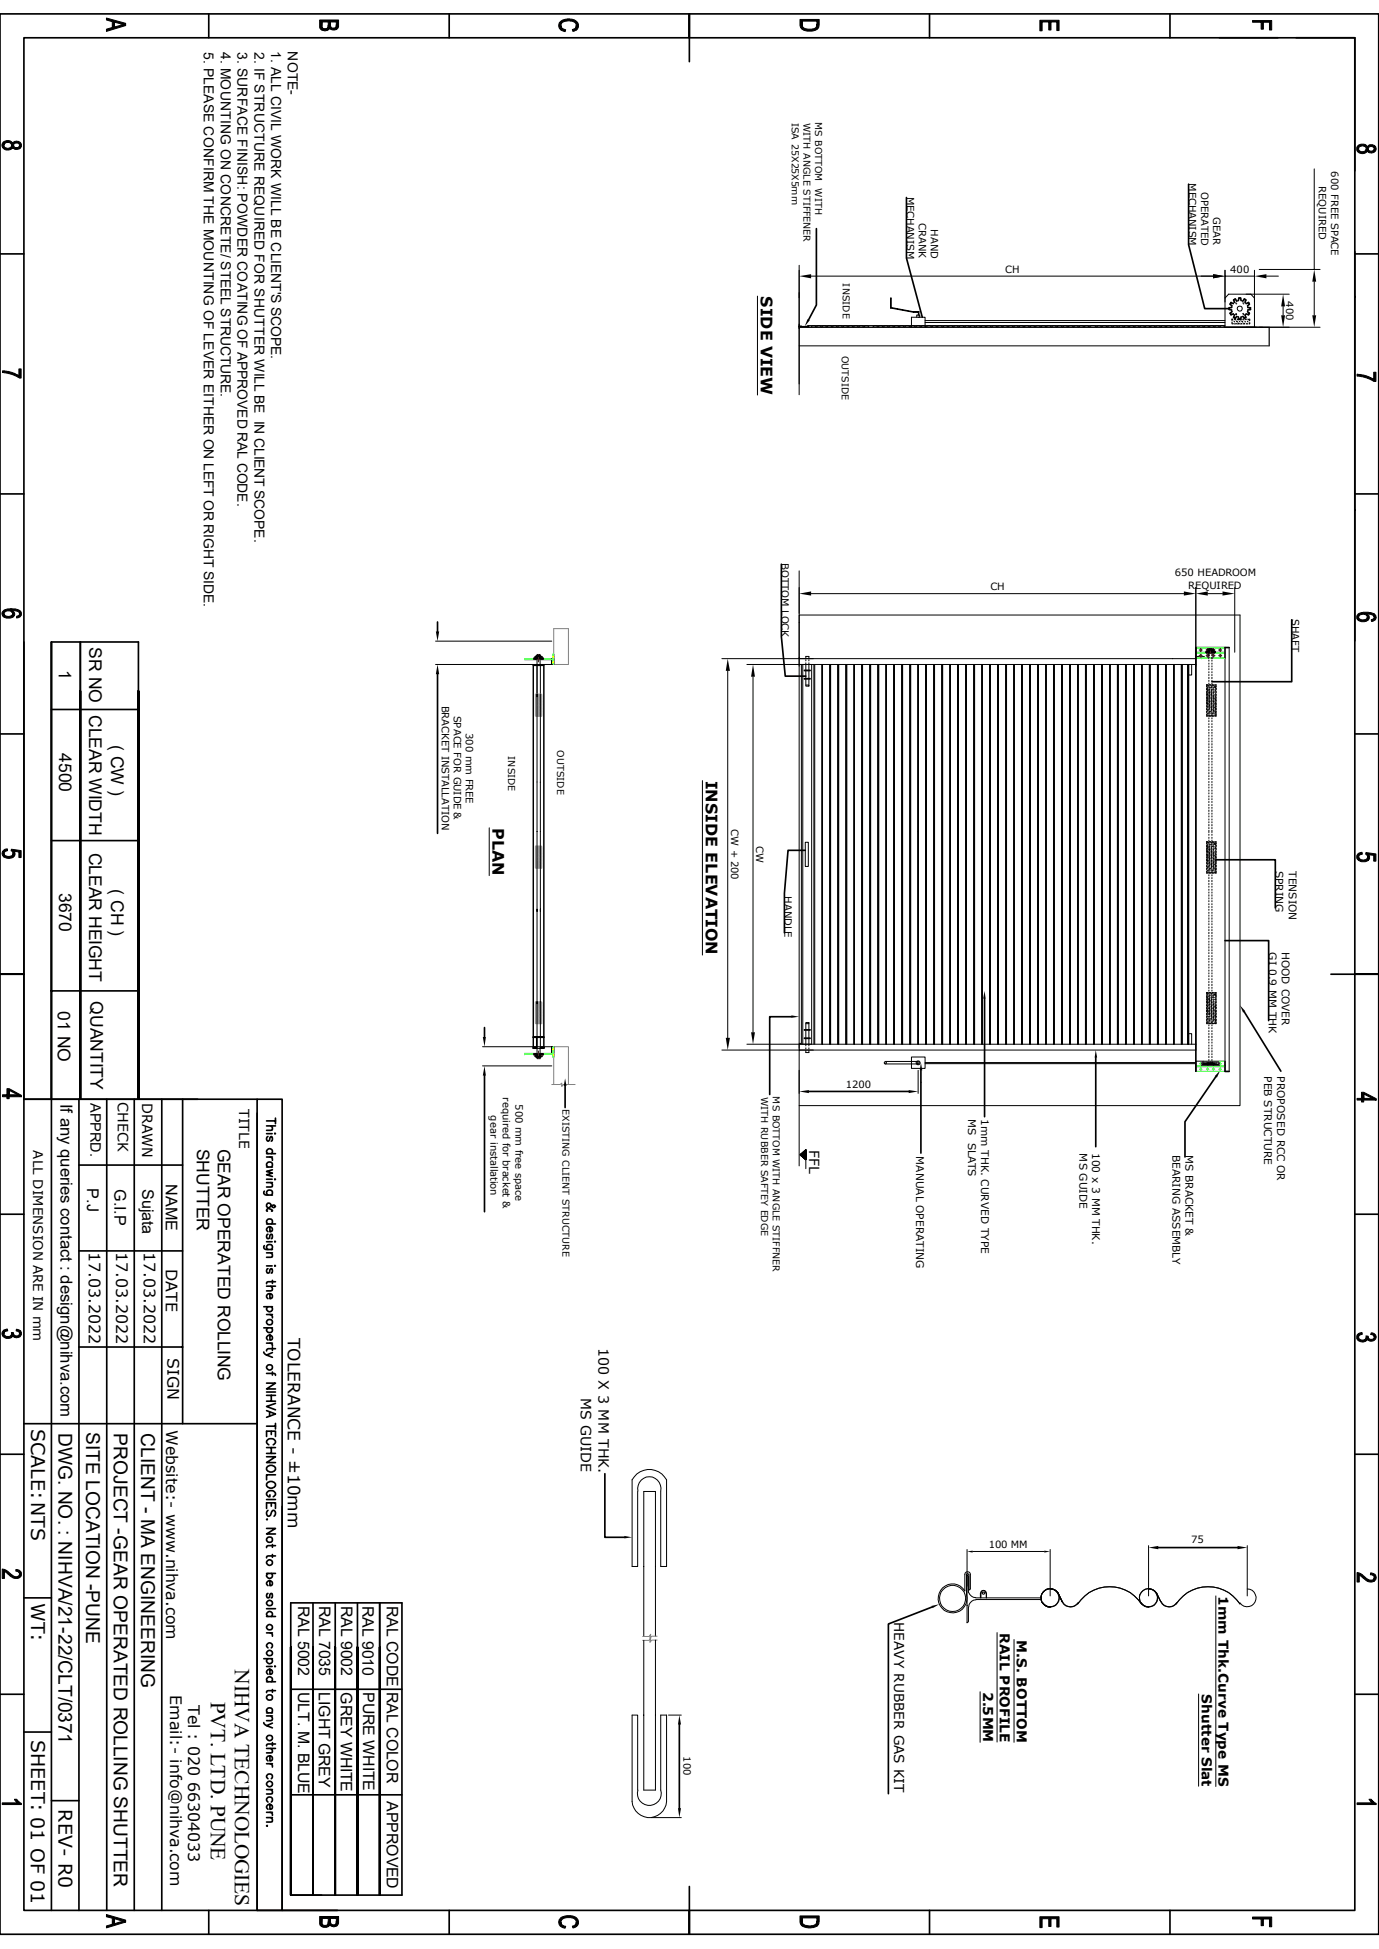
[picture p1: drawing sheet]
<svg xmlns="http://www.w3.org/2000/svg" width="210mm" height="297mm" viewBox="0 0 210 297" stroke-linecap="round" stroke-linejoin="round" font-family="sans-serif">
<defs><g id="words">
<g font-size="3.3">
<text x="35.8" y="254.3" transform="rotate(90 35.8 254.3)">NIHVA TECHNOLOGIES</text>
<text x="32.1" y="259.3" transform="rotate(90 32.1 259.3)">PVT. LTD. PUNE</text>
</g>
<g font-size="2.9">
<text x="4.7" y="217.7" transform="rotate(90 4.7 217.7)">SCALE:NTS</text>
<text x="8.9" y="218.3" transform="rotate(90 8.9 218.3)">DWG. NO. : NIHVA/21-22/CLT/0371</text>
<text x="13.1" y="218.2" transform="rotate(90 13.1 218.2)">SITE LOCATION -PUNE</text>
<text x="17.3" y="218.4" transform="rotate(90 17.3 218.4)">PROJECT -GEAR OPERATED ROLLING SHUTTER</text>
<text x="21.5" y="218.4" transform="rotate(90 21.5 218.4)">CLIENT - MA ENGINEERING</text>
<text x="4.7" y="244.2" transform="rotate(90 4.7 244.2)">WT:</text>
<text x="4.7" y="265.2" transform="rotate(90 4.7 265.2)">SHEET: 01 OF 01</text>
<text x="8.9" y="275.7" transform="rotate(90 8.9 275.7)">REV- R0</text>
</g>
<g font-size="2.7">
<text x="13.6" y="98.6" transform="rotate(90 13.6 98.6)">SR NO</text>
<text x="9" y="102.2" transform="rotate(90 9 102.2)">1</text>
<text x="13.6" y="108.9" transform="rotate(90 13.6 108.9)">CLEAR WIDTH</text>
<text x="16.9" y="113.5" transform="rotate(90 16.9 113.5)">( CW )</text>
<text x="9" y="114.8" transform="rotate(90 9 114.8)">4500</text>
<text x="13.6" y="129.9" transform="rotate(90 13.6 129.9)">CLEAR HEIGHT</text>
<text x="9" y="136" transform="rotate(90 9 136)">3670</text>
<text x="16.9" y="135.5" transform="rotate(90 16.9 135.5)">( CH )</text>
<text x="8.8" y="154.1" transform="rotate(90 8.8 154.1)">01 NO</text>
<text x="13.8" y="152.6" transform="rotate(90 13.8 152.6)">QUANTITY</text>
<text x="30" y="175" transform="rotate(90 30 175)">SHUTTER</text>
<text x="33.2" y="175" transform="rotate(90 33.2 175)">GEAR OPERATED ROLLING</text>
</g>
<text font-size="2.6" x="43.8" y="203.9" transform="rotate(90 43.8 203.9)">TOLERANCE - ±10mm</text>
<g font-size="2.5">
<text x="9.2" y="168.2" transform="rotate(90 9.2 168.2)">If any queries contact : design@nihva.com</text>
<text x="13.3" y="181.1" transform="rotate(90 13.3 181.1)">P.J</text>
<text x="17.4" y="181.2" transform="rotate(90 17.4 181.2)">G.I.P</text>
<text x="21.7" y="181.2" transform="rotate(90 21.7 181.2)">Sujata</text>
<text x="25.3" y="180.5" transform="rotate(90 25.3 180.5)">NAME</text>
</g>
<g font-size="2.4">
<text x="115.9" y="45.1" transform="rotate(90 115.9 45.1)">SIDE VIEW</text>
<text x="107.5" y="119" transform="rotate(90 107.5 119)">INSIDE ELEVATION</text>
<text x="75" y="126.2" transform="rotate(90 75 126.2)">PLAN</text>
<text x="13.5" y="190.8" transform="rotate(90 13.5 190.8)">17.03.2022</text>
<text x="17.7" y="190.8" transform="rotate(90 17.7 190.8)">17.03.2022</text>
<text x="21.9" y="190.8" transform="rotate(90 21.9 190.8)">17.03.2022</text>
<text x="25.3" y="193.4" transform="rotate(90 25.3 193.4)">DATE</text>
<text x="25.5" y="207" transform="rotate(90 25.5 207)">SIGN</text>
<text x="25.3" y="217.9" transform="rotate(90 25.3 217.9)">Website:- www.nihva.com</text>
<text x="45.4" y="244.7" transform="rotate(90 45.4 244.7)">RAL 5002</text>
<text x="48.6" y="244.7" transform="rotate(90 48.6 244.7)">RAL 7035</text>
<text x="51.9" y="244.7" transform="rotate(90 51.9 244.7)">RAL 9002</text>
<text x="55.2" y="244.7" transform="rotate(90 55.2 244.7)">RAL 9010</text>
<text x="58.9" y="244.7" transform="rotate(90 58.9 244.7)">RAL CODE</text>
<text x="45.4" y="257.9" transform="rotate(90 45.4 257.9)">ULT. M. BLUE</text>
<text x="48.6" y="257.9" transform="rotate(90 48.6 257.9)">LIGHT GREY</text>
<text x="51.9" y="257.9" transform="rotate(90 51.9 257.9)">GREY WHITE</text>
<text x="55.3" y="257.9" transform="rotate(90 55.3 257.9)">PURE WHITE</text>
<text x="58.9" y="257.9" transform="rotate(90 58.9 257.9)">RAL COLOR</text>
<text x="25.9" y="258.3" transform="rotate(90 25.9 258.3)">Email:- info@nihva.com</text>
<text x="28.7" y="259.8" transform="rotate(90 28.7 259.8)">Tel : 020 66304033</text>
<text x="58.9" y="274.5" transform="rotate(90 58.9 274.5)">APPROVED</text>
</g>
<g font-size="2.2">
<text x="17.9" y="168" transform="rotate(90 17.9 168)">CHECK</text>
<text x="13.8" y="168.1" transform="rotate(90 13.8 168.1)">APPRD.</text>
<text x="21.6" y="168.1" transform="rotate(90 21.6 168.1)">DRAWN</text>
<text x="91.1" y="205.4" transform="rotate(90 91.1 205.4)">100 X 3 MM THK.</text>
<text x="88.5" y="213" transform="rotate(90 88.5 213)">MS GUIDE</text>
</g>
<g font-size="2.1">
<text x="31" y="7.9" transform="rotate(90 31 7.9)">5. PLEASE CONFIRM THE MOUNTING OF LEVER EITHER ON LEFT OR RIGHT SIDE.</text>
<text x="33.6" y="8" transform="rotate(90 33.6 8)">4. MOUNTING ON CONCRETE/ STEEL STRUCTURE.</text>
<text x="36.2" y="7.9" transform="rotate(90 36.2 7.9)">3. SURFACE FINISH: POWDER COATING OF APPROVED RAL CODE.</text>
<text x="38.7" y="8" transform="rotate(90 38.7 8)">2. IF STRUCTURE REQUIRED FOR SHUTTER WILL BE IN CLIENT SCOPE.</text>
<text x="41.3" y="7.8" transform="rotate(90 41.3 7.8)">1. ALL CIVIL WORK WILL BE CLIENT'S SCOPE.</text>
<text x="43.9" y="7.8" transform="rotate(90 43.9 7.8)">NOTE-</text>
<text x="36.4" y="169" transform="rotate(90 36.4 169)">TITLE</text>
<text x="123.2" y="175.2" transform="rotate(90 123.2 175.2)">FFL</text>
<text x="185.6" y="243.2" transform="rotate(90 185.6 243.2)">1mm Thk.Curve Type MS</text>
<text x="136.2" y="247.1" transform="rotate(90 136.2 247.1)">HEAVY RUBBER GAS KIT</text>
<text x="152.3" y="248.8" transform="rotate(90 152.3 248.8)">RAIL PROFILE</text>
<text x="154.9" y="249.9" transform="rotate(90 154.9 249.9)">M.S. BOTTOM</text>
<text x="149.7" y="257.8" transform="rotate(90 149.7 257.8)">2.5MM</text>
<text x="183" y="258.2" transform="rotate(90 183 258.2)">Shutter Slat</text>
</g>
<text font-size="2" x="5" y="175.3" transform="rotate(90 5 175.3)">ALL DIMENSION ARE IN mm</text>
<g font-size="1.6">
<text x="194.3" y="132.7" transform="rotate(90 194.3 132.7)">SPRING</text>
<text x="196.3" y="132.8" transform="rotate(90 196.3 132.8)">TENSION</text>
<text x="193.3" y="145.1" transform="rotate(90 193.3 145.1)">GI 0.9 MM THK</text>
<text x="195.2" y="145" transform="rotate(90 195.2 145)">HOOD COVER</text>
<text x="192.5" y="164" transform="rotate(90 192.5 164)">PEB STRUCTURE</text>
<text x="194.5" y="164" transform="rotate(90 194.5 164)">PROPOSED RCC OR</text>
<text x="147.4" y="170.5" transform="rotate(90 147.4 170.5)">MS SLATS</text>
<text x="149.4" y="170.5" transform="rotate(90 149.4 170.5)">1mm THK. CURVED TYPE</text>
<text x="139.5" y="176.2" transform="rotate(90 139.5 176.2)">MANUAL OPERATING</text>
<text x="164.4" y="175.8" transform="rotate(90 164.4 175.8)">MS GUIDE</text>
<text x="166.3" y="175.7" transform="rotate(90 166.3 175.7)">100 x 3 MM THK.</text>
<text x="178.6" y="176" transform="rotate(90 178.6 176)">BEARING ASSEMBLY</text>
<text x="180.6" y="176" transform="rotate(90 180.6 176)">MS BRACKET &amp;</text>
</g>
<g font-size="1.5">
<text x="138.1" y="30" transform="rotate(90 138.1 30)">MECHANISM</text>
<text x="181.1" y="27.9" transform="rotate(90 181.1 27.9)">MECHANISM</text>
<text x="182.9" y="29.2" transform="rotate(90 182.9 29.2)">OPERATED</text>
<text x="200.9" y="28.4" transform="rotate(90 200.9 28.4)">REQUIRED</text>
<text x="202.7" y="26.1" transform="rotate(90 202.7 26.1)">600 FREE SPACE</text>
<text x="140" y="34" transform="rotate(90 140 34)">CRANK</text>
<text x="141.8" y="35" transform="rotate(90 141.8 35)">HAND</text>
<text x="184.7" y="33.1" transform="rotate(90 184.7 33.1)">GEAR</text>
<text x="153.1" y="41.6">CH</text>
<text x="187.4" y="41.6">400</text>
<text x="195.9" y="45.9" transform="rotate(90 195.9 45.9)">400</text>
<text x="119" y="85.8" transform="rotate(90 119 85.8)">BOTTOM LOCK</text>
<text x="150.8" y="90">CH</text>
<text x="178.9" y="87.8">650 HEADROOM</text>
<text x="181" y="89.7">REQUIRED</text>
<text x="196.8" y="94.3" transform="rotate(90 196.8 94.3)">SHAFT</text>
<text x="67.3" y="107.5" transform="rotate(90 67.3 107.5)">BRACKET INSTALLATION</text>
<text x="69.1" y="109.1" transform="rotate(90 69.1 109.1)">SPACE FOR GUIDE &amp;</text>
<text x="71" y="111.7" transform="rotate(90 71 111.7)">300 mm FREE</text>
<text x="111.3" y="126.3" transform="rotate(90 111.3 126.3)">CW + 200</text>
<text x="115.1" y="128.9" transform="rotate(90 115.1 128.9)">CW</text>
<text x="119.5" y="136.6" transform="rotate(90 119.5 136.6)">HANDLE</text>
<text x="76.6" y="167.2" transform="rotate(90 76.6 167.2)">required for bracket &amp;</text>
<text x="128.8" y="165.7">1200</text>
<text x="74.7" y="170" transform="rotate(90 74.7 170)">gear installation</text>
<text x="78.5" y="168.3" transform="rotate(90 78.5 168.3)">500 mm free space</text>
<text x="150.6" y="236">100 MM</text>
<text x="181.4" y="235.2">75</text>
<text x="104.1" y="267.7" transform="rotate(90 104.1 267.7)">100</text>
</g>
<g font-size="1.4">
<text x="120.6" y="18.7" transform="rotate(90 120.6 18.7)">ISA 25X25X5mm</text>
<text x="122.3" y="18.7" transform="rotate(90 122.3 18.7)">WITH ANGLE STIFFENER</text>
<text x="124.1" y="18.6" transform="rotate(90 124.1 18.6)">MS BOTTOM</text>
<text x="124.1" y="28.7" transform="rotate(90 124.1 28.7)">WITH</text>
<text x="128.4" y="43.2" transform="rotate(90 128.4 43.2)">INSIDE</text>
<text x="128.2" y="54.2" transform="rotate(90 128.2 54.2)">OUTSIDE</text>
<text x="77.4" y="115.2" transform="rotate(90 77.4 115.2)">INSIDE</text>
<text x="84.8" y="114.3" transform="rotate(90 84.8 114.3)">OUTSIDE</text>
<text x="115.9" y="167.2" transform="rotate(90 115.9 167.2)">WITH RUBBER SAFTEY EDGE</text>
<text x="117.7" y="167.1" transform="rotate(90 117.7 167.1)">MS BOTTOM WITH ANGLE STIFFNER</text>
<text x="85.6" y="169" transform="rotate(90 85.6 169)">EXISTING CLIENT STRUCTURE</text>
</g>
</g></defs>
<g fill="none" stroke="#000" stroke-width=".15">
<path d="M200.2 25.7v15.4M115.4 45.1v15.1M121.7 49.4l.1 .3h.2M121.7 40.4v19.8M121.7 49.7h1.2M121.7 49.8h1.2M121.8 49.8l-.1 .3M123.1 49.7h.1l-.1 .2M123.1 49.6l-.2 .1M123.1 49.7l-.2 .1M123.1 49.7v.1M123.1 49.6h63.5"/>
<path d="M123.5 49.8l.2-.1h.4l.2 .1M123.5 42.1h61.2M124.3 49.8l.2-.1h.4l.2 .1M125.1 49.8l.2-.1h.4l.2 .1M125.9 49.8l.3-.1h.3l.2 .1M126.7 49.8l.3-.1h.3l.2 .1M127.6 49.8l.2-.1h.3l.2 .1M128.4 49.8l.2-.1h.3l.2 .1M129.2 49.8l.2-.1h.3l.2 .1M130 49.8l.2-.1h.3l.2 .1M130.8 49.8l.2-.1h.3l.2 .1M131.6 49.8l.2-.1h.3l.2 .1"/>
<path d="M132.9 49.8l.2-.1h.4l.2 .1M133.7 49.8l.2-.1h.4l.2 .1M134.5 49.8l.2-.1h.4l.2 .1M135.3 49.8l.3-.1h.3l.2 .1M136.1 49.8l.3-.1h.3l.2 .1M136.9 49.8l.3-.1h.3l.2 .1M137.8 49.8l.2-.1h.3l.3 .1M138.6 49.8l.3-.1h.3l.2 .1M138.8 49.9v-1.6h2.1v1.6M139.1 47.6l-3.5-.7v-1.5h.1v1.5l3.4 .6h.9v.5M139.1 47.6h.8v.4h-.3v.3M139.4 49.8l.3-.1h.3l.2 .1"/>
<path d="M139.8 48h.3v.3h-.3M140.3 49.8l.2-.1h.3l.2 .1M140.9 48.9h45.7M140.9 49.1h45.7M141.1 49.8l.2-.1h.3l.3 .1 .2-.1h.4l.2 .1M142.7 49.8l.3-.1h.3l.3 .1M143.6 49.8l.2-.1h.3l.3 .1M144.4 49.8l.2-.1h.3l.3 .1M145.2 49.8l.2-.1h.4l.2 .1M146 49.8l.3-.1h.3l.3 .1M146.9 49.8l.2-.1h.3l.3 .1M147.7 49.8l.3-.1h.3l.2 .1"/>
<path d="M148.6 49.8l.2-.1h.3l.3 .1M149.4 49.8l.2-.1h.3l.3 .1M150.2 49.8l.2-.1h.3l.3 .1M151 49.8l.3-.1h.3l.2 .1M151.9 49.8l.2-.1h.3l.3 .1 .2-.1h.3l.3 .1M153.5 49.8l.3-.1h.3l.2 .1M154.3 49.8l.3-.1h.3l.2 .1M155.2 49.8l.2-.1h.3l.2 .1M156 49.8l.2-.1h.3l.3 .1M156.8 49.8l.3-.1h.3l.2 .1M157.6 49.8l.3-.1h.3l.3 .1M158.5 49.8l.2-.1h.4l.2 .1"/>
<path d="M159.3 49.8l.3-.1h.3l.2 .1M160.1 49.8l.3-.1h.3l.2 .1M161 49.8l.2-.1h.3l.3 .1M161.8 49.8l.3-.1h.3l.2 .1M162.6 49.8l.3-.1h.3l.3 .1 .2-.1h.3l.3 .1M164.3 49.8l.2-.1h.3l.3 .1M165.1 49.8l.2-.1h.4l.2 .1M166.5 49.6l-.6 .2M166.5 49.6l.5 .2M167 49.8l.2-.1h.4l.2 .1 .2-.1h.4l.2 .1M168.7 49.8l.2-.1h.3l.2 .1M169.5 49.8l.2-.1h.3l.2 .1"/>
<path d="M170.3 49.8l.3-.1h.3l.2 .1M171.2 49.8l.2-.1h.3l.2 .1M172 49.8l.2-.1h.3l.2 .1M172.8 49.8l.2-.1h.3l.2 .1M173.6 49.8l.2-.1h.3l.2 .1M174.4 49.8l.2-.1h.3l.2 .1M175.2 49.8l.2-.1h.3l.2 .1M176 49.8l.2-.1h.3l.2 .1M176.8 49.8l.2-.1h.3l.2 .1M177.6 49.8l.2-.1h.3l.3 .1M178.4 49.8l.2-.1h.3l.3 .1M179.2 49.8l.2-.1h.3l.3 .1"/>
<path d="M180.1 49.8l.2-.1h.3l.2 .1M180.9 49.8l.2-.1h.3l.3 .1M181.7 49.8l.2-.1h.4l.2 .1M182.5 49.8l.3-.1h.3l.2 .1M183.3 49.8l.3-.1h.3l.2 .1M184.1 49.8l.3-.1h.3l.2 .1M185 49.8l.2-.1h.3l.2 .1M185.8 49.8a.46 .46 0 0 1 .8 .1M186.6 41.2v8.7M186.6 42.1h4.5M187.6 47.2v.3M187.6 46.6v.3"/>
<path d="M187.6 49.1v.3h.1M187.6 48.6v.3M187.6 48.6h.1M187.6 48.6l.1 .2M187.6 49.1h.1M187.8 47.8l.2 .2M187.9 49.3v.1M187.9 48.9l.1 .2M188 46.1l-.2 .2M188 49.4h.2M188 48.6h.2M188.1 48.7l-.1-.1 .1 .2"/>
<path d="M188.2 47.8l.1 .1h-.1zM188.2 49.3l.1 .1M188.3 46.1l-.1 .1M188.3 48.9l.1 .2M188.3 46.3h.1M188.3 48.2l.3 .1M188.3 48.9l.2 .2M188.4 49.4h.2M188.6 45.8l-.3 .1M188.6 49.2l.1 .1M188.6 49.3l.2 .1M188.6 48.6h-.2l.2 .2"/>
<path d="M188.7 48.9l.1 .2M188.8 48.6l.2 .2M188.9 49.4h.2M188.9 48.6h.2M189 45.8l.3 .1M189.1 49.3v.1M189.1 48.9l.1 .2M189.1 48.9l.2 .2M189.3 48.2l-.3 .1M189.3 48.6l.1 .2M189.3 49.4h.2M189.3 48.6h.2"/>
<path d="M189.4 46.1l-.1 .1M189.4 47.8h-.1M189.4 46.3h.1M189.4 47.9v.1M189.4 49.3l.2 .1M189.4 49.2l.1 .1M189.6 48.9l.1 .2M189.6 46.1l.2 .2M189.7 48.6v.1M189.8 49.4h.1M189.8 48.6h.1M189.8 47.8l-.2 .2"/>
<path d="M189.9 49.3l.1 .1M189.9 48.9l.2 .2M190 46.6v.3M190 47.2v.3M190.1 48.6l.2 .3M190.2 48.6h.1v.3M190.2 49.2l.1 .1M190.3 49.1v.3h-.1M190.5 44.8l.6 .6v4.5h-4.5M191.1 41.2v4.8M191.8 41.1h9.2M192.9 42.1h1.8"/>
<path d="M193.3 49.9v2.8h-71.6M195.4 46.7v1.3M196.3 44.8h-9.2l-.5 .6M200.2 42.9v5.1M201 49.9h-79.3M66.3 97.7h17.7M84.3 99.7v1.6h-.1M121.7 87v14.5M121.7 94.9h.1M123.5 90.5h56.8M182.1 89.5v73.8M183.9 90.5h2.3"/>
<path d="M184.1 98.8v.2M184.1 99.3v.1M184.1 99.7v.2M184.6 99v-.2h-.5v1.2M184.6 99.3v.1M184.6 99.7v.2M186.6 98.7v64.6M187.2 98.7v64.6M188 89.5v9.9M66.3 101.3h18v-.9h-.3v.9M81.2 101.3h1.6v58.5h-1.6zM81.2 101.4h1.6"/>
<path d="M81.2 101.3v58.5M81.8 106.2v-.4v52.3M82.3 101.4v-1.7h-.5v6.1v-4.4M82.3 101.3v56.7M82.8 101.3v58.5M84 100.7v.1M84 100.8v.2M84 101v.1M84 101.2v.1M84.1 100.5l-.1 .1M84.2 100.5l.1 .1M84.3 100.7v.1"/>
<path d="M84.3 100.8v.2M84.3 101v.1M84.3 101.2v.1M107 119v26.5M109.9 100.4h14M110.8 102.2v56M113.7 101.3h68.4M114.7 103.1v54.2M121.7 100.2v59.6M122 101.3v57.7h-.3M122.3 101.3v57.8M122.5 102.1h.9v.1h-.9z"/>
<path d="M122.5 103.4h.9v.1h-.9zM122.7 103.5v1.1h.5v-1.1M122.7 104.4h.5v.2M122.7 100.3v-.3h.5v.3M122.7 100.5v.2M122.7 101v1.1M122.7 102.2v1.2M123.2 100.5v.2M123.2 101v1.1M123.2 102.2v1.2M123.6 101.3v57.8M124 101.3v57.8"/>
<path d="M124.1 101.3v57.8M125.2 101.3v57.8M125.3 101.3v57.8M126.4 101.3v57.8M126.5 101.3v57.8M127.6 101.3v57.8M127.7 101.3v57.8M128.8 101.3v57.8M128.9 101.3v57.8M130 101.3v57.8M130.1 101.3v57.8M131.2 101.3v57.8"/>
<path d="M131.4 101.3v57.8M132.5 101.3v57.8M132.6 101.3v57.8M133.7 101.3v57.8M133.8 101.3v57.8M134.9 101.3v57.8M135 101.3v57.8M136.1 101.3v57.8M136.2 101.3v57.8M137.3 101.3v57.8M137.5 101.3v57.8M138.6 101.3v57.8"/>
<path d="M138.7 101.3v57.8M139.8 101.3v57.8zM139.9 101.3v57.8M141 101.3v57.8M141.1 101.3v57.8M142.2 101.3v57.8M142.3 101.3v57.8M143.4 101.3v57.8M143.6 101.3v57.8M144.7 101.3v57.8M145.8 101.3v57.8M146 101.3v57.8"/>
<path d="M147.1 101.3v57.8M147.2 101.3v57.8M148.3 101.3v57.8M148.4 101.3v57.8M149.5 101.3v57.8M149.6 101.3v57.8M150.7 101.3v57.8M150.8 101.3v57.8M151.9 101.3v57.8M152.1 101.3v57.8M153.2 101.3v57.8M153.3 101.3v57.8"/>
<path d="M154.4 101.3v57.8M154.5 101.3v57.8M155.6 101.3v57.8M155.7 101.3v57.8M156.8 101.3v57.8M156.9 101.3v57.8M158 101.3v57.8M158.2 101.3v57.8M159.3 101.3v57.8M160.4 101.3v57.8M160.6 101.3v57.8M161.7 101.3v57.8"/>
<path d="M161.8 101.3v57.8M162.9 101.3v57.8M163 101.3v57.8M164.1 101.3v57.8M164.2 101.3v57.8M165.3 101.3v57.8M165.4 101.3v57.8M166.5 101.3v57.8M166.7 101.3v57.8M167.8 101.3v57.8M167.9 101.3v57.8M169 101.3v57.8"/>
<path d="M169.1 101.3v57.8M170.2 101.3v57.8M170.3 101.3v57.8M171.4 101.3v57.8M171.5 101.3v57.8M172.6 101.3v57.8M172.8 101.3v57.8M173.9 101.3v57.8M175 101.3v57.8M175.2 101.3v57.8M176.3 101.3v57.8M176.4 101.3v57.8"/>
<path d="M177.5 101.3v57.8M177.6 101.3v57.8M178.6 100.4h.1M178.7 101.3v57.8M178.8 101.3v57.8M179.9 101.3v57.8M180 101.3v57.8M180.9 101.3v57.8M181.5 101.3v1.6h-.5v-1.6v57.8v-1.6h.5v1.6M182.1 101.3v-.9h-60.4v-6.7h67.1v74.8h-67.1M182.1 101.3v57.8h-60.4v.9h60.4M183 100.4h.1"/>
<path d="M183.4 100h-1.3v-1.3v64.6M183.8 104.4v.2M183.8 104.9v.2M183.8 105.4v.1M183.8 105.8v.2M183.8 106.2v.2l.2 .2M183.8 106.7v.1l.2 .3M183.8 107.1v.2l.2 .2M183.8 107.6l.1 .2M183.8 108v.2l.2 .2M183.8 108.9v.2h.1M183.8 104.4h.1"/>
<path d="M183.8 104.6l.2 .2M183.8 104.4l.2 .2M183.8 104.8l.2 .2M183.8 105l.2 .2M183.8 105.3l.2 .2M183.8 105.5l.2 .2M183.8 105.7l.2 .2M183.8 106.2l.2 .2M183.8 105.9l.2 .3M183.8 106.6l.2 .2M183.8 107.1l.2 .2M183.8 107.5l.2 .2"/>
<path d="M183.8 107.9l.1 .2M183.8 108.6l.1 .2M183.8 108.8l.2 .3M183.9 108.5l-.1-.1v.2M183.9 100v.1M184 104.4l.1 .1M184.1 108.7v.1M184.1 108l.1 .2M184.1 100.2v.1M184.1 100.6v.2M184.1 101v.2M184.1 101.5v.1"/>
<path d="M184.1 101.9v.2M184.1 102.4v.1M184.1 102.8v.2M184.1 103.2v.2M184.1 103.7v.1M184.1 104.1v.2M184.1 104.6v.1M184.1 105v.2M184.1 105.4v.2M184.1 105.9v.1M184.1 106.3v.2M184.1 106.8v.1"/>
<path d="M184.1 107.2v.2M184.1 107.6v.2M184.1 108.1v.1M184.1 108.5v.2M184.1 109.4v.2M184.1 109.8v.2M184.1 110.3v.1M184.1 110.7v.2M184.1 111.2v.1M184.1 111.6v.2M184.1 112v.2M184.1 112.5v.1"/>
<path d="M184.1 112.9v.2M184.1 113.3v.2M184.1 113.8v.2M184.1 114.2v.2M184.1 114.7v.2M184.1 115.1v.2M184.1 115.5v.2M184.1 116v.2M184.1 116.4v.2M184.1 116.9v.2M184.1 117.3v.2M184.1 117.7v.2"/>
<path d="M184.1 118.2v.2M184.1 118.6v.2M184.1 119.1v.2M184.1 119.5v.2M184.1 119.9v.2M184.1 108.3l.1 .2M184.1 104.8l.2 .1M184.1 105l.2 .2M184.1 105.2l.2 .2M184.1 105.5l.2 .1M184.1 105.7l.2 .1M184.1 105.9l.2 .1"/>
<path d="M184.1 106.3l.2 .2M184.1 106.1l.2 .2M184.1 106.6l.2 .1M184.1 106.8l.2 .1M184.1 107l.2 .1M184.1 107.3l.2 .1M184.1 107.5l.2 .1M184.1 107.7l.2 .1M184.1 107.9l.2 .2M184.1 108.6l.2 .1M184.2 109.1h.2M184.2 104.7l.2 .1"/>
<path d="M184.2 109.1l-.1-.1v.1M184.3 104.5l-.1-.1h.2l.2 .2M184.3 109.1h.1M184.3 108.4l.1 .1M184.4 108.6l.1 .2M184.4 108.9l.2 .2h.2M184.4 105.1l.1 .1M184.4 105.3l.1 .2M184.4 105.6l.1 .1M184.4 105.8l.1 .1M184.4 106l.1 .1M184.4 106.3l.1 .1"/>
<path d="M184.4 106.5l.1 .1M184.4 106.7l.1 .1M184.4 106.9l.1 .2M184.4 107.1l.1 .2M184.4 107.4l.1 .1M184.4 107.6l.1 .1M184.4 107.8l.1 .2M184.4 108l.1 .2M184.4 108.2l.1 .2M184.5 104.7l.1 .2M184.5 105l.2 .2M184.6 100.2v.1"/>
<path d="M184.6 100.6v.2M184.6 101v.2M184.6 101.5v.1M184.6 101.9v.2M184.6 102.4v.1M184.6 102.8v.2M184.6 103.2v.2M184.6 103.7v.1M184.6 104.1v.2M184.6 104.6v.1M184.6 105v.2M184.6 105.4v.2"/>
<path d="M184.6 105.9v.1M184.6 106.3v.2M184.6 106.8v.1M184.6 107.2v.2M184.6 107.6v.2M184.6 108.1v.1M184.6 108.5v.2M184.6 109v.1M184.6 109.4v.2M184.6 109.8v.2M184.6 110.3v.1M184.6 110.7v.2"/>
<path d="M184.6 111.2v.1M184.6 111.6v.2M184.6 112v.2M184.6 112.5v.1M184.6 112.9v.2M184.6 113.3v.2M184.6 113.8v.2M184.6 114.2v.2M184.6 114.7v.2M184.6 115.1v.2M184.6 115.5v.2M184.6 116v.2"/>
<path d="M184.6 116.4v.2M184.6 116.9v.2M184.6 117.3v.2M184.6 117.7v.2M184.6 118.2v.2M184.6 118.6v.2M184.6 119.1v.2M184.6 119.5v.2M184.6 119.9v.2M184.6 104.4l.1 .1M184.6 104.4h.2M184.6 108.7l.1 .1"/>
<path d="M184.7 109l.1 .1M184.7 104.4l.2 .1M184.7 104.8l.1 .1M184.7 105.5l.1 .1M184.7 105.7l.1 .1M184.7 105.9l.1 .1M184.7 106.1l.1 .2M184.7 106.3l.1 .2M184.7 106.6l.1 .1M184.7 106.8l.1 .1M184.7 107l.1 .1M184.7 107.2l.1 .2"/>
<path d="M184.7 107.5l.1 .1M184.7 107.7l.1 .1M184.7 107.9l.1 .1M184.7 108.1l.1 .2-.1-.1M184.7 108.4l.1 .1M184.7 108.6l.1 .1M184.8 105.1l.1 .1M184.8 104.7l.2 .1M184.8 105.3l.2 .2M184.9 109.1h.1M185 104.4l.2 .2v-.2h-.1M185 104.6l.2 .3"/>
<path d="M185 106l.2 .2v.2M185 106.5l.2 .2v.1M185 107.4l.2 .2v.1M185 105.8l.2 .2M185 106.2l.2 .3M185 106.7l.2 .2M185 106.9l.2 .2M185 107.1l.2 .3M185 107.6l.2 .2M185 107.8l.2 .2M185 108l.2 .2M185 108.2l.2 .3"/>
<path d="M185 108.5l.2 .2M185 108.7l.2 .2M185 108.9l.2 .2M185 105.1l.2 .2M185.1 104.7l.1 .4M185.1 105l.1 .1M185.1 105.7l.1 .3M185.2 108.9v.2h-.1M185.2 105.4v.1l-.1-.1M185.2 107.1v.2M185.2 108v.2M185.2 108.4v.2"/>
<path d="M74.5 126.2v7.2M122.6 128.4h.5v3.6h-.5zM183.8 128.3v.3M183.8 128.8v.2M183.8 129.2v.3M183.8 129.7v.2M183.8 130.1v.2l.2 .2M183.8 130.6v.2M183.8 131v.2l.2 .2M183.8 131.4v.2M183.8 131.9v.2l.2 .2M183.8 132.3v.2"/>
<path d="M183.8 132.8v.3h.1M183.8 128.3h.1M183.8 128.3l.2 .2M183.8 128.5l.2 .2M183.8 128.7l.2 .2M183.8 128.9l.2 .3M183.8 129.2l.2 .2M183.8 129.4l.2 .2M183.8 129.6l.2 .2M183.8 130.1l.2 .2M183.8 129.8l.2 .2M183.8 130.5l.2 .2"/>
<path d="M183.8 130.7l.2 .3M183.8 131l.2 .2M183.8 131.4l.2 .3M183.8 131.7h.1M183.8 131.9l.1 .1M183.8 132.3l.1 .1M183.8 132.5l.1 .2M183.8 132.8l.2 .3M184 128.3l.1 .1M184.1 132.6v.2M184.1 132l.1 .1M184.1 120.4v.2"/>
<path d="M184.1 120.8v.2M184.1 121.3v.2M184.1 121.7v.2M184.1 122.1v.2M184.1 122.6v.2M184.1 123v.2M184.1 123.4v.3M184.1 123.9v.2M184.1 124.3v.2M184.1 124.8v.2M184.1 125.2v.2M184.1 125.6v.3"/>
<path d="M184.1 126.1v.2M184.1 127.1v.2M184.1 127.6v.2M184.1 128v.2M184.1 128.4v.2M184.1 128.9v.2M184.1 129.3v.2M184.1 129.8v.2M184.1 130.2v.2M184.1 130.6v.2M184.1 131.1v.2M184.1 131.5v.2"/>
<path d="M184.1 132v.2M184.1 132.4v.2M184.1 132.8v.2M184.1 133.3v.2M184.1 133.7v.2M184.1 134.2v.2M184.1 134.6v.2M184.1 135v.2M184.1 135.5v.2M184.1 135.9v.2M184.1 136.4v.2M184.1 136.8v.2"/>
<path d="M184.1 137.2v.2M184.1 137.7v.2M184.1 138.1v.2M184.1 138.6v.1M184.1 139v.2M184.1 139.4v.2M184.1 139.9v.2M184.1 126.5v.4M184.1 132.2l.1 .2M184.1 132.9l.1 .2M184.1 128.7l.2 .1M184.1 128.9l.2 .2"/>
<path d="M184.1 129.2l.2 .1M184.1 129.4l.2 .1M184.1 129.6l.2 .1M184.1 129.8l.2 .2M184.1 130l.2 .2M184.1 130.3l.2 .1M184.1 130.5l.2 .1M184.1 130.7l.2 .2M184.1 130.9l.2 .2M184.1 131.1l.2 .2M184.1 131.4l.2 .1M184.1 131.6l.2 .1"/>
<path d="M184.1 131.8l.2 .2M184.1 132.5l.2 .1M184.2 133.1h.2M184.2 128.6l.2 .1M184.3 128.4l-.1-.1h.2l.2 .2M184.3 133l.1 .1M184.3 132.3l.1 .1M184.4 132.5l.1 .2M184.4 132.8l.2 .3h.2M184.4 129l.1 .2M184.4 129.2l.1 .2M184.4 129.5l.1 .1"/>
<path d="M184.4 129.7l.1 .1M184.4 129.9l.1 .1M184.4 130.1l.1 .2M184.4 130.4l.1 .1M184.4 130.6l.1 .1M184.4 130.8l.1 .1M184.4 131.1l.1 .1M184.4 131.3l.1 .1M184.4 131.5l.1 .1M184.4 131.7l.1 .2M184.4 132l.1 .1M184.4 132.2l.1 .1"/>
<path d="M184.5 128.7l.1 .1M184.5 128.9l.2 .1M184.6 120.4v.2M184.6 120.8v.2M184.6 121.3v.2M184.6 121.7v.2M184.6 122.1v.2M184.6 122.6v.2M184.6 123v.2M184.6 123.4v.3M184.6 123.9v.2M184.6 124.3v.2"/>
<path d="M184.6 124.8v.2M184.6 125.2v.2M184.6 125.6v.3M184.6 126.1v.2M184.6 127.1v.2M184.6 127.6v.2M184.6 128v.2M184.6 128.4v.2M184.6 128.9v.2M184.6 129.3v.2M184.6 129.8v.2M184.6 130.2v.2"/>
<path d="M184.6 130.6v.2M184.6 131.1v.2M184.6 131.5v.2M184.6 132v.2M184.6 132.4v.2M184.6 132.8v.2M184.6 133.3v.2M184.6 133.7v.2M184.6 134.2v.2M184.6 134.6v.2M184.6 135v.2M184.6 135.5v.2"/>
<path d="M184.6 135.9v.2M184.6 136.4v.2M184.6 136.8v.2M184.6 137.2v.2M184.6 137.7v.2M184.6 138.1v.2M184.6 138.6v.1M184.6 139v.2M184.6 139.4v.2M184.6 139.9v.2M184.6 126.5v.4M184.6 128.3l.1 .1"/>
<path d="M184.6 128.3h.2M184.6 132.6l.1 .2M184.7 132.9l.1 .2M184.7 128.3l.2 .1M184.7 128.7l.1 .1M184.7 129.4l.1 .1M184.7 129.6l.1 .1M184.7 129.8l.1 .2M184.7 130l.1 .2M184.7 130.3l.1 .1M184.7 130.5l.1 .1M184.7 130.7l.1 .2"/>
<path d="M184.7 130.9l.1 .2M184.7 131.1l.1 .2M184.7 131.4l.1 .1M184.7 131.6l.1 .1M184.7 131.8l.1 .2M184.7 132l.1 .2M184.7 132.3l.1 .1M184.7 132.5l.1 .1M184.8 129l.1 .1M184.8 128.6l.2 .1M184.8 129.2l.2 .2M184.9 132.9l.1 .2"/>
<path d="M185 128.3l.2 .3v-.3h-.1M185 128.5l.2 .3M185 129.9l.2 .2v.2M185 130.4l.2 .2v.2M185 130.8l.2 .2v.2M185 129.7l.2 .2M185 130.1l.2 .2M185 130.6l.2 .2M185 131l.2 .3M185 131.3l.2 .2M185 131.5l.2 .2M185 131.7l.2 .3"/>
<path d="M185 132l.2 .2M185 132.2l.2 .2M185 132.4l.2 .2M185 132.6l.2 .2M185 132.8l.2 .3M185 129l.2 .2v.3l-.1-.2M185.1 128.7l.1 .3M185.1 128.9l.1 .1M185.1 129.6l.1 .3M185.2 132.8v.3h-.1M185.2 131.4v.2M185.2 131.9v.2"/>
<path d="M185.2 132.3v.2M81.2 159.6h.5M81.2 158l.1 .1M81.2 158.1h.1M81.2 159.7l.1 .1M81.2 159.6l.2 .2M81.3 159.6l.1 .2M81.3 158l.1 .1M81.3 158l.2 .1M81.4 159.6l.1 .2M81.4 159.6l.2 .2M81.4 158l.1 .1"/>
<path d="M81.4 158l.2 .1zM81.5 158l.1 .1M81.5 159.6l.1 .2M81.5 158l.2 .1M81.6 159.6l.1 .1M81.6 158l.1 .1M81.7 158l.1 .1M81.7 158l.1 .1zM81.7 159.6h.1M81.7 158h.1M81.8 158.1h-.1v1.7l-.2-.2M81.8 158.1v3.2h.5v-1.7"/>
<path d="M81.8 158v1.6M82.3 158v.1M82.3 159.7h.1M82.3 159.6l.1 .2M82.3 159.6h.5M82.3 159.6l.2 .2M82.3 158l.2 .1M82.4 158l.1 .1M82.4 158.1l-.1-.1v1.8M82.4 159.6l.1 .2M82.5 159.6l.1 .2M82.5 158l.1 .1"/>
<path d="M82.5 158l.1 .1zM82.5 158l.2 .1M82.5 159.6l.2 .2M82.6 158l.2 .1M82.6 159.6l.2 .2M82.7 159.6l.1 .1M82.7 158l.1 .1M82.7 158l.1 .1h-1.6M82.8 158v.1zM82.8 159.6h.1M82.8 158h.1M82.8 158h-1.6l.2 .1"/>
<path d="M84 159.5v.9h.3v-.9h-10.8M84 159.7v.1M84 159.9h.1M84 159.5v.1M84.2 159.5h.1v1.6M84.3 159.5v.1M84.3 159.7v.1M84.3 159.9h.1M113.7 159.1h9.9M122.5 158.2h.9v.1h-.9zM122.5 156.9h.9v.1h-.9zM122.7 156.9v-1.1h.5v1.1"/>
<path d="M122.7 157v1.2M122.7 158.3v1.1M122.7 159.7v.2M123.2 155.8v.2h-.5M123.2 157v1.2M123.2 158.3v1.1M123.2 159.7v.2M183.8 151.3v.2M183.8 151.8v.2M183.8 152.2v.2M183.8 152.7v.1l.2 .2M183.8 153.1v.2"/>
<path d="M183.8 153.5v.2l.2 .2M183.8 154v.2M183.8 154.4l.1 .3M183.8 154.9v.1M183.8 155.3l.1 .4M183.8 155.7v.3h.1M183.8 151.3h.1M183.8 151.3l.2 .2M183.8 151.5l.2 .2M183.8 151.9l.2 .2M183.8 151.7l.2 .2M183.8 152.1l.2 .3"/>
<path d="M183.8 152.4l.2 .2M183.8 152.6l.2 .2M183.8 153l.2 .2M183.8 153.2l.2 .3M183.8 153.5l.2 .2M183.8 153.9l.2 .2M183.8 154.1l.2 .3M183.8 154.4l.2 .2M183.8 154.8l.1 .2M183.8 155.1l.2 .2M183.8 155.3l.1 .1M183.8 155.7l.2 .3"/>
<path d="M184 151.3h.1M184.1 155.6v.1M184.1 154.9l.1 .1M184.1 140.3v.2M184.1 140.8v.1M184.1 141.2v.2M184.1 141.6v.2M184.1 142.1v.2M184.1 142.5v.2M184.1 143v.1M184.1 143.4v.2M184.1 143.8v.2"/>
<path d="M184.1 144.3v.2M184.1 144.7v.2M184.1 145.2v.1M184.1 145.6v.2M184.1 146.1v.1M184.1 146.5v.1M184.1 146.9v.2M184.1 147.4v.1M184.1 147.8v.2M184.1 148.3v.1M184.1 148.7v.1M184.1 149.1v.2"/>
<path d="M184.1 149.6v.1M184.1 150v.2M184.1 150.5v.1M184.1 150.9v.1M184.1 151.3v.2M184.1 151.8v.1M184.1 152.2v.2M184.1 152.7v.1M184.1 153.1v.1M184.1 153.5v.2M184.1 154v.1M184.1 154.4v.2"/>
<path d="M184.1 154.9v.1M184.1 155.3v.1M184.1 155.7v.2M184.1 156.2v.1M184.1 156.6v.2M184.1 157.1v.1M184.1 157.5v.1M184.1 157.9v.2M184.1 158.4v.1M184.1 158.8v.2M184.1 159.3v.1M184.1 159.7v.2"/>
<path d="M184.1 155.2l.1 .1M184.1 155.9l.1 .1M184.1 151.7l.2 .1M184.1 151.9l.2 .1M184.1 152.1l.2 .1M184.1 152.3l.2 .2M184.1 152.6l.2 .1M184.1 152.8l.2 .1M184.1 153l.2 .1M184.1 153.2l.2 .2M184.1 153.5l.2 .1M184.1 153.7l.2 .1"/>
<path d="M184.1 153.9l.2 .2M184.1 154.1l.2 .2M184.1 154.3l.2 .2M184.1 154.6l.2 .1M184.1 154.8l.2 .1M184.1 155.4l.2 .2M184.2 156h.2M184.2 151.6l.2 .1M184.3 151.4l-.1-.1h.2l.2 .2M184.3 155.9l.1 .1M184.3 155.2l.1 .2M184.4 155.5l.1 .2"/>
<path d="M184.4 155.8l.2 .2h.2M184.4 152l.1 .1M184.4 152.2l.1 .2M184.4 152.4l.1 .2M184.4 152.7l.1 .1M184.4 152.9l.1 .1M184.4 153.1l.1 .1M184.4 153.3l.1 .2M184.4 153.5l.1 .2M184.4 153.8l.1 .1M184.4 154l.1 .1M184.4 154.2l.1 .1"/>
<path d="M184.4 154.5l.1 .1M184.4 154.7l.1 .1M184.4 154.9l.1 .1M184.4 155.1l.1 .2M184.5 151.6l.1 .1M184.5 151.9l.2 .1M184.6 140.3v.2M184.6 140.8v.1M184.6 141.2v.2M184.6 141.6v.2M184.6 142.1v.2M184.6 142.5v.2"/>
<path d="M184.6 143v.1M184.6 143.4v.2M184.6 143.8v.2M184.6 144.3v.2M184.6 144.7v.2M184.6 145.2v.1M184.6 145.6v.2M184.6 146.1v.1M184.6 146.5v.1M184.6 146.9v.2M184.6 147.4v.1M184.6 147.8v.2"/>
<path d="M184.6 148.3v.1M184.6 148.7v.1M184.6 149.1v.2M184.6 149.6v.1M184.6 150v.2M184.6 150.5v.1M184.6 150.9v.1M184.6 151.3v.2M184.6 151.8v.1M184.6 152.2v.2M184.6 152.7v.1M184.6 153.1v.1"/>
<path d="M184.6 153.5v.2M184.6 154v.1M184.6 154.4v.2M184.6 154.9v.1M184.6 155.3v.1M184.6 155.7v.2M184.6 156.2v.1M184.6 156.6v.2M184.6 157.1v.1M184.6 157.5v.1M184.6 157.9v.2M184.6 158.4v.1"/>
<path d="M184.6 158.8v.2M184.6 159.3v.1M184.6 159.7v.2M184.6 151.3h.1M184.6 151.3h.2M184.6 155.6l.1 .1M184.7 155.9l.1 .1M184.7 151.3l.2 .1M184.7 151.6l.1 .2M184.7 152.3l.1 .1M184.7 152.6l.1 .1M184.7 152.8l.1 .1"/>
<path d="M184.7 153l.1 .1M184.7 153.2l.1 .2M184.7 153.5l.1 .1M184.7 153.7l.1 .1M184.7 153.9l.1 .1M184.7 154.1l.1 .2M184.7 154.3l.1 .2M184.7 154.6l.1 .1M184.7 154.8l.1 .1M184.7 155l.1 .2M184.7 155.2l.1 .2M184.7 155.4l.1 .2"/>
<path d="M184.8 151.9l.1 .2M184.8 151.6l.2 .1M184.8 152.2l.2 .2M184.9 155.9l.1 .1M185 151.3l.2 .3M185 151.5l.2 .3M185 152.9l.2 .4M185 153.3l.2 .2v.2M185 154.2l.2 .2v.2M185 152.7l.2 .2M185 153.1l.2 .2M185 153.5l.2 .3"/>
<path d="M185 153.8l.2 .2M185 154l.2 .2M185 154.4l.2 .3M185 154.7l.2 .2M185 154.9l.2 .2M185 155.1l.2 .3M185 155.4l.2 .2M185 155.6l.2 .2M185 155.8l.2 .2M185 152l.2 .2M185.1 151.3h.1v.2M185.1 151.6l.1 .2"/>
<path d="M185.1 152.3l.1 .1M185.1 152.5l.1 .3M185.2 155.7v.3h-.1M185.2 151.8v.2l-.1-.1M185.2 152.2v.2M185.2 154v.2M185.2 154.9v.1M185.2 155.3v.2M73.5 162.4h10.5M84 160v.1M84 160.2l.1 .1M84.3 160.2l-.1 .1"/>
<path d="M84.3 160v.1M109.9 160h14M121.7 160v17.7M121.8 160.1h.1M121.8 176l.9-.8v1.5zM121.8 176l.9 .2-.8-.2M121.9 176l.8 .2M121.9 176.1l.8 .2M121.9 175.9l.8 .2M122 175.9l.7 .1M122 176.1l.7 .2-.7-.2M122 175.8l.7 .2z"/>
<path d="M122.1 175.8l.6 .1M122.1 175.8l.6 .2M122.1 176.2l.6 .2M122.2 175.7l.5 .1M122.2 175.6l.5 .2-.5-.1M122.2 176.3l.5 .1-.5-.1M122.3 175.6l.4 .1zM122.3 176.3l.4 .1zM122.3 176.4l.4 .1zM122.3 175.6h.4M122.3 175.6l.4 .1M122.3 176.4l.4 .1-.4-.1"/>
<path d="M122.3 175.5l.4 .1zM122.3 176.4l.4 .1M122.4 175.5l.3 .1M122.4 176.5l.3 .1M122.4 175.5l.3 .1zM122.4 175.4l.3 .1M122.5 175.4l.2 .1zM122.5 176.5l.2 .1zM122.5 176.5l.2 .1h-.2M122.6 175.3l.1 .1h-.1M122.6 175.3h.1zM122.6 176.6h.1"/>
<path d="M122.6 175.3h.1M122.7 175.2h.1M122.7 175.3h.1M122.7 176.7h.1M122.7 175.4h-.2l.2 .1M122.7 176.3l-.7-.2 .7 .3M122.7 160.1v.3h.5v-.3M122.7 176.7v1.4M122.7 175.3h-.1l.1 .1M122.7 175.7l-.5-.1 .5 .2M122.7 175.9l-.6-.2 .6 .2M122.7 176.1l-.8-.2 .8 .3"/>
<path d="M122.7 176.7h-.1h.1M134.8 162.1h5M134.8 161.8h5M138.8 161.1h2.1v1.7h-2.1zM139.8 163.1v3.5M140.3 164.9h.1M140.9 162.1h41.2M140.9 161.9h41.2M183 162.5h2.7M183 161.9l.1 .1-.1 .1M183.1 161.8h2.5M183.1 162.2h2.5"/>
<path d="M183.1 162.3h1.3h-1.1l.2-.1h1.8l.1 .1h-1h1.1zM183.1 162.3h-.1v.2h.9v-.1l1.8 .1v-.2h-.2M183.3 161.7h-1.2v1.6M183.3 161.9v.2h1.7M183.3 162.1h1.7M183.6 162.5h.1M183.7 161.8v.4M183.7 162.5h.1M183.9 162.5h.9M183.9 162.1v.1h.9v-.1M183.9 162.3h.9M183.9 162h.9"/>
<path d="M183.9 161.9v.2M184.1 160.1v.2M184.1 160.6v.1M184.1 161v.2M184.1 161.5v.1M184.1 161.9v.2M184.4 161.9v.2M184.6 160.1v.2M184.6 160.6v.1M184.6 161v.2M184.6 161.5v.1M184.6 161.9v.2"/>
<path d="M184.7 161.8v.4M185 162.5h.1M185 161.9v.2M185.1 162.5h.1M185.3 161.9v.2M185.7 161.9l-.1 .1 .1 .1M97.1 227.3v11.4h-.8v-13.2a2.97 2.97 0 0 1 5.2 0v13.2h-.9v-11.4M97.2 227.2a1.78 1.78 0 0 1 1.7-2.2 1.78 1.78 0 0 1 1.7 2.2M147.3 236.1v11.2M147.5 239.9l-.1-.1-.2 .1v3.1M147.6 239.9v2.4M148.1 236.4h10.9"/>
<path d="M159.9 236.1v7.1M174.9 235.5v7.7M189.9 235.5v7.7M99.8 249.9v22.9h-1.8v-22.8M99.8 249.3v-22h-1.8v22.1M147.3 240.1h.1l.1 .2v2.4M147.5 244.9v2.2M147.5 247l-.2 .3M147.5 242.7a1.17 1.17 0 0 0 1.1 .8M147.6 242.3l.1-.1 .1-.1v-2.2a.42 .42 0 0 0-.4-.4 .42 .42 0 0 0-.5 .4v2.5a2.2 2.2 0 0 0-3.7 0 2.2 2.2 0 0 0 1.6 3.4 2.2 2.2 0 0 0 2.4-2.8M148.6 243.5h9.9M148.6 243.8h9.8l.2 .1"/>
<path d="M148.6 243.8a1.12 1.12 0 0 0-1.1 1.1M149.3 257.8v7.7M149.3 242.8v.7M149.4 242.8a.42 .42 0 0 1 .4-.4 .42 .42 0 0 1 .4 .4v.7M150.2 242.8l-.3-.4h-.3l-.2 .4v.7M150.2 242.8v.7M151.8 248.8v16.7M154.4 249.9v15.6M159.9 242.1h.1M159.9 242.1a1.35 1.35 0 0 1 1.2 2 1.35 1.35 0 0 1-2.3 .2M159.9 242.1a1.4 1.4 0 0 1 1.3 2.1 1.4 1.4 0 0 1-2.5 0M161.1 242.7a1.4 1.4 0 0 0-2.4 .1 1.4 1.4 0 0 0 1.3 2.1"/>
<path d="M161.8 244.1l-.7-1.4 .7 1.4a1.41 1.41 0 0 0 2.5 .1M161.8 244.1a1.37 1.37 0 0 0 2.4 .2M164.1 244.4a5.8 5.8 0 0 1 9.8 0M174.9 242.1a1.4 1.4 0 0 1 1.3 2.1 1.4 1.4 0 0 1-2.5 0M174.9 242.1a1.35 1.35 0 0 1 1.2 2 1.35 1.35 0 0 1-2.3 .2M175 242.1h.1M176.1 242.7l.7 1.4-.7-1.4a1.4 1.4 0 0 0-2.4 .1 1.4 1.4 0 0 0 1.3 2.1M176.8 244.1a1.41 1.41 0 0 0 2.5 .1M176.8 244.1a1.37 1.37 0 0 0 2.4 .2M179.1 244.4a5.8 5.8 0 0 1 9.7 0M182.5 258.1v14.1M185.2 243.2v29"/>
<path d="M189.9 242.1a1.35 1.35 0 0 1 1.2 2 1.35 1.35 0 0 1-2.3 .2M97.1 272.8v-11.4h-.8v13.1a2.63 2.63 0 0 0 2.6 2.5 2.63 2.63 0 0 0 2.6-2.5v-13.1h-.9v11.4a1.81 1.81 0 0 1-1.7 2.3 1.81 1.81 0 0 1-1.7-2.3M99.2 277h4.6M101.8 261.4h2"/>
<circle cx="188.8" cy="47" r=".39"/>
<circle cx="134.8" cy="162" r=".17"/>
<circle cx="139.8" cy="162" r=".17"/>
<circle cx="139.8" cy="162" r=".3"/>
<circle cx="145.1" cy="243.6" r="2"/>
<circle cx="149.8" cy="242.8" r=".17"/>
</g>
<g fill="#000">
<path d="M123 48.6l.3 .2-.7 .9zM121.7 42.1l1.8-.3v.6zM184.7 41.8l1.9 .3-1.9 .3zM191.1 42.1l1.8-.3v.6zM195.4 44.8l.3 1.9h-.6zM195.1 48h.6l-.3 1.9zM199.9 48h.5l-.2 1.9zM200.2 41.1l.2 1.8h-.5zM66.4 96.2h.5l-.3 1.5zM121.7 90.5l1.8-.4v.7zM180.3 90.1l1.8 .4-1.8 .3zM182.1 90.5l1.8-.4v.7z"/>
<path d="M186.2 90.1l1.8 .4-1.8 .3zM66.6 101.3l.3 1.4h-.5zM110.8 100.4l.4 1.8h-.7zM114.7 101.3l.3 1.8h-.6zM73.5 158h.5l-.2 1.5zM110.5 158.2h.7l-.4 1.8zM114.4 157.3h.6l-.3 1.8zM120.5 154.7l1.2 .2-1.2 .2zM149.9 151l.2 1.2h-.4zM188.8 153.2l.9 .9-.4 .2zM73.8 162.4l.2 1.5h-.5zM86.1 164.3l.2 1.2h-.4z"/>
<path d="M121.7 166.3l1.5-.2v.5zM138.4 166.1l1.4 .2-1.4 .3zM140.3 161.9l.2 1.2h-.4zM166.9 160l.2 1.2h-.4zM183 162.5h.9zM183.9 162.4v.1zM183.9 162.4h.5zM184.4 162.4h.3zM184.8 162.4v.1zM185.8 163.1l-.5 1.1-.3-.2zM184.9 162.5h.8zM95.1 234.1l1.2 .2-1.2 .1z"/>
<path d="M147.3 236.4l.8-.1v.3zM159 236.3l.9 .1-.9 .2zM174.9 235.8l1.5-.2v.5zM188.5 235.6l1.4 .2-1.4 .3zM141.9 244.7l1.1-.2-1 .6zM103.3 275.5h.4l-.2 1.5zM103.5 261.4l.2 1.4h-.4z"/>
</g>
<g fill="none" stroke="#000" stroke-width=".25">
<path d="M0 2.1h210v292.7h-210zM3.6 5.8h202.7v285.3h-202.7zM31.8 2.1v3.7M68.4 2.1v3.7M105 2.1v7.3M141.6 2.1v3.7M178.2 2.1v3.7M185.7 5.8h8.9M197.4 5.8h8.9M206.3 5.8v20.2M0 38.7h3.6M124.3 34.8v11.7l-1.2 2.2"/>
<path d="M138 30.1v9.2l2.5 9M181 28.1v9.2l2.5 9.7h3.7M206.3 38.7h3.7M206.3 38.4v59.3M187.3 46.4l.3 .2M187.4 47.7l.1 .3M187.5 46.1l.3 .2M187.5 46.1l-.1 .3M187.6 46.9h-.4v.3h.4M187.6 47.5l-.3 .3M187.8 47.8l-.3 .2M187.9 48.3l.2 .2"/>
<path d="M188 48l-.1 .4M188.1 45.6l-.2 .1 .1 .4M188.1 45.6l.2 .3M188.3 48.2l-.2 .3M188.6 45.8l.1-.4h.2l.1 .4M188.6 48.3l.1 .4M188.7 48.6h.2M189 48.3l-.1 .4M189.3 48.2l.2 .3M189.5 45.6l.2 .1-.1 .4M189.5 45.6l-.2 .3M189.6 48l.1 .4"/>
<path d="M189.7 48.3l-.2 .2M189.8 47.8l.4 .2M190 47.5l.3 .3M190 46.9h.5M190.1 46.1l.1 .3M190.2 46.1l-.4 .2M190.2 47.7l-.1 .3M190.3 46.4l-.3 .2M190.4 46.9v.3M190.5 47.2h-.5M206.3 45.2h.1M0 75.3h3.6"/>
<path d="M206.3 75.3h3.7M3.6 97.8v69.7h35.6M12.2 97.8v69.7M66.6 94.8v1.4M81.8 99.9v.5M82 99.9v.2M82.3 99.9v.5M119 86v11l.6 6h3.1M183.7 99.3h1.3v.1h-1.3zM183.8 99.3v.1M183.9 99.3v-.2h1v.2M183.9 99.3v.1"/>
<path d="M184.1 99.3v-.3h.6v.3M184.1 99v.4M184.4 99v.1M184.6 99v.4M184.8 99.3v.1M184.9 99.3v.1M186.6 98.7h.6M196.7 94.4v9.5h-12.1M0 111.8h3.6M7.8 108.1h13.3M12.2 105.3v62.2zM21.1 105.3v62.2z"/>
<path d="M66.6 102.7v24.3M81.3 100.3h1.4v.1h-1.4zM81.4 100.3v.1M81.5 100.3v-.2h1v.2M81.6 100.3v.1M81.7 100.3v-.4h.6v.4M82.5 100.3v.1M82.6 100.3v.1M206.3 111.8h3.7M7.8 128.1h13.3M122.6 129.6h-2.6l-.5 6.5v6.1M185.2 131h9v7.3"/>
<path d="M0 148.5h3.6M21.1 151h-13.3M73.8 156.6v1.4M120.5 154.9h-3.3v11.9M149.9 152.2v18M186.6 143.3h6.6v12.2M189.5 154.2l5.6 9M202.7 148.5h7.3M12 167.5v123.6M12 177.5h15.8M16.3 167.5v123.6M20.4 167.5v123.6"/>
<path d="M21.1 167.5v-69.7h-13.3v193.3M24.6 167.5v123.6M27.8 167.5v49.5M39.2 167.5h3.8v123.6h-3.8zM39.2 169.6v121.5M40.6 170.8h1.4M40.6 171.6h1.4M40.6 172.8h.8M40.6 175.8h1.4M40.6 176.3h.9M40.6 177.8h.9M40.6 179.7h.8"/>
<path d="M40.8 173.2a.38 .38 0 0 0-.2 .4 .38 .38 0 0 0 .3 .3l.4-.7a.45 .45 0 0 1 0 .7M40.8 175.8a.43 .43 0 0 1-.1-.6 .43 .43 0 0 1 .7 0 .43 .43 0 0 1-.1 .6M40.8 177.8a.43 .43 0 0 1-.1-.6 .43 .43 0 0 1 .7 0 .43 .43 0 0 1-.1 .6M41.1 176.3a.38 .38 0 0 1 .4 .5M41.2 171.6l.3 .3-.1 .3-.8 .1M41.5 178.3l-.9 .2 .9 .3-.9 .2 .9 .3M41.9 172.7l.1 .1h-.1zM41.9 179.7h.1l-.1 .1zM42 170.4v.8M73.8 163.9v20.8M81.3 160.6h1.4v.1h-1.4zM81.4 160.6v.1"/>
<path d="M81.5 160.7v.3h1v-.3M81.6 160.6v.1M81.7 160.7v.4h.6v-.4M81.8 160.6v.5M82 161v.1M82.3 160.6v.5M82.5 160.6v.1M82.6 160.6v.1M86.1 165.5v3.3M123.2 166.3h15.2M140.3 163.1v12.6M166.9 161.2v13.6"/>
<path d="M183.3 162.1h.1M183.9 162h.9M183.9 162.3h.1M184.8 162.3h.1M185 162.1h.1M185.2 164.1l-4.7 6.8v5.4M186.6 163.3h.6M0 185h3.6M12 190.6h15.8M40.2 199.1h1.3M40.3 181.5l-.1 .4 .1 .1 1.2 .1M40.3 189.8l-.1 .4 .1 .1 1.2 .1"/>
<path d="M40.6 180.2h.9M40.6 186.5h1.4M40.6 189.2h.8M40.6 190.9h.9M40.6 192.9h.8M40.6 196h1.4M40.7 184.6l-.1-.1 .1-.2 .5-.4a.44 .44 0 0 1 .7-.2l.1 .2a.3 .3 0 0 1-.6 0l-.3-.5h-.4l-.1 .2v.3l.2 .2 .7 .3-.1 .2M40.8 182.1a.43 .43 0 0 1-.1-.6 .43 .43 0 0 1 .7 0 .43 .43 0 0 1-.1 .6M40.8 186.5a.43 .43 0 0 1-.1-.6 .43 .43 0 0 1 .7 0 .43 .43 0 0 1-.1 .6M40.8 188.1a.37 .37 0 0 0-.2 .3 .37 .37 0 0 0 .2 .4l.2-.1 .1-.4 .2-.2a.41 .41 0 0 1 0 .7M40.8 190.4a.43 .43 0 0 1-.1-.6 .43 .43 0 0 1 .7 0 .43 .43 0 0 1-.1 .6M40.8 193.3a.37 .37 0 0 0-.2 .4 .37 .37 0 0 0 .2 .3h.2l.1-.5 .2-.2a.41 .41 0 0 1 0 .7"/>
<path d="M40.8 199.1a.43 .43 0 0 0-.1 .7 .43 .43 0 0 0 .7 0 .43 .43 0 0 0-.1-.7M41.1 186.9v.8h.1a.37 .37 0 0 0 .3-.3 .37 .37 0 0 0-.2-.4 .42 .42 0 0 0-.6 .1 .42 .42 0 0 0 .1 .6M41.1 197.1v.8a.41 .41 0 0 0 .4-.6 .41 .41 0 0 0-.7-.1 .4 .4 0 0 0-.2 .3 .4 .4 0 0 0 .2 .4M41.2 180.2l.3 .3-.1 .3-.8 .1M41.2 190.9l.3 .3-.1 .4h-.8M41.2 196l.2 .2v.4l-.8 .1M41.5 195.1v.5M41.9 189.1l.1 .1-.1 .1zM41.9 192.8l.1 .1-.1 .1zM42 195.3h-1.1l-.2 .1-.1 .2M206.3 185h3.7M3.6 217h35.6"/>
<path d="M12 205.3h15.8M40.2 206l.1 .2 .3 .3M40.2 202.4h1.3M40.6 212.1h1.4M40.6 212.6h1.4M40.6 213.5h1.4M40.6 209.3h1.1h.2l.1 .3M40.6 210.8h1.4l-1.4 .9h1.4M40.6 215l1.4 .5-1.4 .5M40.6 218.9v-.8h1.4v.8M40.6 200.3h.9M40.6 204.7h.9"/>
<path d="M40.6 217.3h1.4M40.8 202.4a.41 .41 0 0 0 0 .6 .41 .41 0 0 0 .6 0 .41 .41 0 0 0-.1-.6M41.1 215.2v.6M41.1 200.3a.42 .42 0 0 1 .4 .5M41.1 204.7a.37 .37 0 0 1 .4 .4M41.1 203.5v.7h.1a.37 .37 0 0 0 .3-.3 .37 .37 0 0 0-.2-.4 .42 .42 0 0 0-.6 .1 .42 .42 0 0 0 .1 .6M41.3 212.6v.9M41.3 218.1v.5M41.5 206.1l-.9 .4 .9 .3M41.5 205.4v.4M41.5 209.1v.4M42 205.5h-1.1l-.2 .1-.1 .3"/>
<path d="M42 213.9l-1.4 .4 1.4 .5M42 216.9v.9M0 221.6h3.6M40.6 222h1.4l-1.4 .9h1.4M40.6 229.9v-.9h1.4v.9M40.6 232.9h1.4l-1.4 .9h1.4M40.6 220.6h1.4M40.6 221.5h1.4M40.6 228.5h1.4M40.6 239.8h1.4M40.7 231.5v.1h-.1zM40.7 223.6a.71 .71 0 0 1 .8-.3 .71 .71 0 0 1 .5 .6 .71 .71 0 0 1-.8 .4 .71 .71 0 0 1-.6-.6z"/>
<path d="M40.7 226a.71 .71 0 0 1 .8-.2 .71 .71 0 0 1 .5 .6 .71 .71 0 0 1-.8 .4 .71 .71 0 0 1-.6-.7zM40.8 230.2a.48 .48 0 0 0-.2 .5 .48 .48 0 0 0 .4 .4l.2-.2 .3-.7h.2a.54 .54 0 0 1 0 .9M40.8 239.8a.43 .43 0 0 0-.1 .6 .43 .43 0 0 0 .7 0 .43 .43 0 0 0-.1-.6M40.9 220.2a.48 .48 0 0 1-.3-.6 .48 .48 0 0 1 .5-.4 .64 .64 0 0 1 .9 .6l-.4 .4M41.1 227.8v.3a.47 .47 0 0 1-.5-.5 .47 .47 0 0 1 .5-.4 .64 .64 0 0 1 .9 .6l-.4 .3M41.3 220.6v.9M41.3 229v.5M41.5 235.4v.4M41.5 236.9v.4M42 224.7h-1.4v.8M42 235.5h-1.1l-.2 .1-.1 .2M42 237.1h-1.1l-.2 .1-.1 .2"/>
<path d="M43 229.6v61.5h8.4M92.1 224.6v9.7h3M176.4 235.8h12.1M206.3 221.6h3.7M0 258.2h3.6M3.6 243.5h4.2M40.2 252.8h1.3M40.6 245.2h1.4M40.6 246.3h1.4M40.6 248.8h.9M40.6 254h.8M40.6 256.3h1.4"/>
<path d="M40.8 242.8a.37 .37 0 0 0-.2 .4 .37 .37 0 0 0 .2 .3h.2l.1-.5 .2-.2a.41 .41 0 0 1 0 .7M40.8 246.3a.43 .43 0 0 1-.1-.6 .43 .43 0 0 1 .7 0 .43 .43 0 0 1-.1 .6M40.8 251.1a.43 .43 0 0 1-.1-.6 .43 .43 0 0 1 .7 0 .43 .43 0 0 1-.1 .6M40.8 252.8a.43 .43 0 0 0-.1 .6 .43 .43 0 0 0 .7 0 .43 .43 0 0 0-.1-.6M40.8 256.3a.43 .43 0 0 1-.1-.6 .43 .43 0 0 1 .7 0 .43 .43 0 0 1-.1 .6M41.1 248.8a.38 .38 0 0 1 .4 .5M41.1 240.9v.7h.1a.37 .37 0 0 0 .3-.3 .37 .37 0 0 0-.2-.3 .42 .42 0 0 0-.6 0 .42 .42 0 0 0 .1 .6M41.1 254.4v.7h.1a.37 .37 0 0 0 .3-.3 .37 .37 0 0 0-.2-.3 .42 .42 0 0 0-.6 0 .42 .42 0 0 0 .1 .6M41.5 257.5v.4M41.9 253.9l.1 .1h-.1zM42 257.6h-1.1l-.2 .1-.1 .2M44.3 251v37.8z"/>
<path d="M44.3 244.3h16.9v44.5h-16.9zM44.3 257.4h16.9M47.7 251v37.8zM47.7 244.3v44.5M51.1 251v37.8zM51.1 244.3v44.5M54.4 251v37.8zM54.4 244.3v44.5M57.8 251v37.8zM57.8 244.3v44.5M141.9 244.9l-6.6 2.6v25.8M206.3 258.2h3.7"/>
<path d="M3.6 263.9h4.2M7.8 274.4h4.2M40.2 262.5l.1 .2 .3 .3M40.6 261h.9M40.6 261.5h.9M40.6 266.4h1.4M40.6 268.8h.9M40.6 272.7h.9M40.6 276.2h.9M40.6 277h.9M40.7 278.2v.1h-.1zM40.8 261a.43 .43 0 0 1-.1-.6 .43 .43 0 0 1 .7 0 .43 .43 0 0 1-.1 .6"/>
<path d="M40.8 271.1a.41 .41 0 0 1 0-.6 .41 .41 0 0 1 .6 0 .41 .41 0 0 1-.1 .6M40.8 274.6a.43 .43 0 0 1-.1-.6 .43 .43 0 0 1 .7 0 .43 .43 0 0 1-.1 .6M41.1 268.8l.3 .1 .1 .4M41.1 276.2a.37 .37 0 0 1 .4 .4M41.1 267.6v.8a.41 .41 0 0 0 .4-.6 .41 .41 0 0 0-.7-.2 .4 .4 0 0 0-.2 .4 .4 .4 0 0 0 .2 .4M41.1 275v.7h.1a.37 .37 0 0 0 .3-.3 .37 .37 0 0 0-.2-.4 .42 .42 0 0 0-.6 .1 .42 .42 0 0 0 .1 .6M41.2 261.5l.3 .3-.1 .3-.8 .1M41.2 266.4l.3 .4-.1 .3h-.8M41.2 272.7l.3 .3-.1 .3-.8 .1M41.2 277l.3 .3-.1 .3-.8 .1M41.5 262.6l-.9 .4 .9 .3M41.5 265.6v.4"/>
<path d="M42 265.8h-1.1h-.2l-.1 .3M44.3 273.5h16.9M103.5 262.8v12.7M31.8 291.1v3.7M68.4 291.1v3.7M105 287.5v7.3M141.6 291.1v3.7M178.2 291.1v3.7"/>
<circle cx="41.1" cy="201.5" r=".44"/>
<circle cx="41.1" cy="208.4" r=".43"/>
<circle cx="41.1" cy="234.6" r=".44"/>
<circle cx="41.1" cy="238.1" r=".43"/>
<circle cx="41.1" cy="258.7" r=".44"/>
<circle cx="41.1" cy="244.3" r=".43"/>
<circle cx="41.1" cy="251.9" r=".43"/>
<circle cx="41.1" cy="248" r=".43"/>
<circle cx="41.1" cy="271.9" r=".43"/>
<circle cx="41.1" cy="264.8" r=".43"/>
</g>
<path d="M193.3 49.9v2.8M84.3 95.8h2.3v5.5h-2.3zM84 165.3h1.3l.3-.2v.5l.2-.3h1.8M84.3 165.3v-5.8h2.3v5.8M100.1 249.3h-.8l-.3 .4 .1-.7-.3 .4h-.9M100.1 249.9h-.8l-.3 .4 .1-.7-.3 .4h-.9" fill="none" stroke="#808080" stroke-width=".15"/>
<g fill="none" stroke="#0f0" stroke-width=".15">
<path d="M84.2 99.7h.1v1.6h-.1zM84.2 99.7v.1M182.1 98.7h4.5M79.9 100.4h4.3v.1h-4.3zM84.2 159.5h.1v1.6h-.1zM79.9 160.6h4.3M84.2 160.5h-4.3v.2M84.2 160.2v.2M182.1 162.5h4.5M182.1 163.3h4.5M182.1 162.6h4.5M182.1 162.4h4.5"/>
<path d="M182.8 162.9l.2 .1h-.2zM182.8 162l.2 .1h-.2zM182.9 162.9h-.2M182.9 162.1h-.2M182.9 161.9v.1M182.9 162.1v.2M182.9 162.7v.2M182.9 163v.1M182.9 162.9h.1M182.9 162.1h.1M183.3 161.7h3.3M183.7 162.9h.2"/>
<path d="M183.9 162.9l.1 .1h-.2zM183.9 162.9h.1M183.9 162.7v.2M183.9 163v.1M184 162.9h.1M184.6 162.9h.1M184.7 162.9l.2 .1h-.2zM184.8 162.9h.1M184.8 162.7v.2M184.8 163v.1M184.9 162.9h.1M185.6 162.9h.2"/>
<path d="M185.6 162.1h.2M185.8 162.9l.1 .1h-.1zM185.8 162l.1 .1h-.1zM185.8 162.9h.1M185.8 161.9v.1M185.8 162.1h.1M185.8 162.1v.2M185.8 162.7v.2M185.8 163v.1M185.9 162.9h.1M185.9 162.1h.1"/>
</g>
<path d="M82 100.1v.8M84.2 100.9h.2M84.2 100.1h.2M84.2 159.9h.2M82 160.1v.9M84.2 160.7h.2" fill="none" stroke="#f00" stroke-width=".15"/>
<path d="M84.2 100h.1M81.8 100.4v.1M82.3 100.4v.1M84.2 101h.1M84.2 100.8h.1M84.2 100.1h.1M84.2 159.8h.1M84.2 159.9h.1M81.8 160.5v.1M82.3 160.5v.1M84.2 160.8h.1M84.2 160.7h.1" fill="none" stroke="#ff0" stroke-width=".15"/>
<g fill="none" stroke="#f00" stroke-width=".25">
<path d="M82 99.8v.2M182.7 99.9h.2v.2M182.7 99.1h.2v.2M182.9 98.8v.2M182.9 99.7v.2M182.9 99.9h.1M182.9 99.1h.1M183.7 99.9h.2M183.7 99.1h.2M183.9 99.3v.2M183.9 98.8v.2M183.9 99.7v.2"/>
<path d="M183.9 99.9v.2M183.9 99.1v.2M184 99.9h.1M184 99.1h.1M184.4 98.8v.3M184.4 99.1v.2M184.4 99.3v.1M184.4 99.4v.2M184.6 99.9h.1M184.6 99.1h.1M184.8 98.8v.2M184.8 99.7v.2"/>
<path d="M184.8 99.9v.2M184.8 99.1v.2M184.9 99.9h.1M184.9 99.1h.1M184.9 99.3v.2M185.6 99.9h.2M185.6 99.1h.2M185.8 99.9v.2M185.8 99.1v.2M185.8 98.8v.2M185.8 99.7v.2M185.9 99.9h.1"/>
<path d="M185.9 99.1h.1M81.5 100.3v.2M82 100v.1M82 100.1v.2M82 100.3v.1M82 100.4v.2M82.5 100.2v.3M81.5 160.6v.2M82 160.5v.2M82 160.7h.1M82 160.8v.2M82 161h.1"/>
<path d="M82 161.1v.1M82.5 160.6v.2"/>
</g>
<path d="M182.1 98.7h4.5v1.6h-4.5zM182.1 99.5h4.5M182.1 99.4h4.5M182.8 99.8l.2 .1h-.2zM182.8 99l.2 .1h-.2zM183.9 99.8l.1 .1h-.2zM183.9 99l.1 .1h-.2zM184.7 99.8l.2 .1h-.2zM184.7 99l.2 .1h-.2zM185.8 99.8l.1 .1h-.1zM185.8 99l.1 .1h-.1z" fill="none" stroke="#0f0" stroke-width=".25"/>
<g fill="none" stroke="#989898" stroke-width=".15">
<path d="M81.5 105.8h1v3.3h-1zM81.5 106.3l1 1.1zM81.5 106.7l1 1.2zM81.5 107.2l1 1.2zM81.5 107.7l1 1.1zM81.5 106.4l1 1.2M81.5 106.6l1 1.1M81.5 106.9l1 1.1M81.5 107.1l1 1.1M81.5 107.4l1 1.1M81.5 107.5l1 1.2M81.5 105.8l1 1.1"/>
<path d="M81.5 106l1 1.1M81.5 106.1l1 1.2M81.5 107.8l1 1.2M81.5 108l1 1.1M81.5 108.2l.9 .9M81.5 108.3l.8 .8M81.5 108.5l.6 .6M81.5 108.6l.5 .5M81.5 108.8l.3 .3M81.5 108.9l.2 .2M81.7 105.8l.8 1M81.8 105.8l.7 .8"/>
<path d="M82 105.8l.5 .7M82.1 105.8l.4 .5M82.2 105.8l.3 .4-.2-.2M82.3 105.8l.2 .2M81.5 128.9h1v3.4h-1zM81.5 129.4l1 1.2zM81.5 129.9l1 1.2zM81.5 130.4l1 1.1zM81.5 130.9l1 1.1zM81.5 129.6l1 1.1M81.5 129.8l1 1.1M81.5 130l1 1.2"/>
<path d="M81.5 130.2l1 1.2M81.5 130.5l1 1.2M81.5 130.7l1 1.1M81.5 128.9l1 1.2M81.5 129.1l1 1.2M81.5 129.3l1 1.1M81.5 131l1 1.1M81.5 131.1l1 1.2M81.5 131.3l.9 1M81.5 131.4l.8 .9M81.5 131.6l.6 .7M81.5 131.8l.5 .5"/>
<path d="M81.5 132l.3 .3M81.5 132.1l.2 .2M81.7 128.9l.8 1.1M81.8 128.9l.7 .9M82 128.9l.5 .7M82.1 128.9l.4 .6M82.2 128.9l.3 .4-.2-.2M82.3 128.9l.2 .3M81.5 152.7h1v3.3h-1zM81.5 153.2l1 1.1zM81.5 153.6l1 1.2zM81.5 154.1l1 1.1z"/>
<path d="M81.5 154.6l1 1.1zM81.5 153.3l1 1.1M81.5 153.5l1 1.1M81.5 153.8l1 1.1M81.5 153.9l1 1.2M81.5 154.3l1 1.1M81.5 154.4l1 1.1M81.5 152.7l1 1.1M81.5 152.8l1 1.2M81.5 153l1 1.1M81.5 154.7l1 1.2M81.5 154.9l1 1.1"/>
<path d="M81.5 155l.9 1M81.5 155.2l.8 .8M81.5 155.3l.6 .7M81.5 155.5l.5 .5M81.5 155.7l.3 .3M81.5 155.8l.2 .2M81.7 152.7l.8 1M81.8 152.7l.7 .8M82 152.7l.5 .6M82.1 152.7l.4 .5M82.2 152.7l.3 .3-.2-.2M82.3 152.7l.2 .2"/>
</g>
<g fill="#000" stroke="#000" stroke-width=".15">
<path d="M16.2 2.8l2.9 .8v.3l-.3-.2-1.4-.3-.3 .8v-.9l-.9-.3z" fill-rule="evenodd"/>
<path d="M16.2 4.4l.9-.2 .3-.8v.7l1.4-.4 .3 .2-2.9 .9z" fill-rule="evenodd"/>
<path d="M49 3.3v.6a.49 .49 0 0 0 .5 .5 .49 .49 0 0 0 .5-.6v.8l-.4 .1-.6-.1z" fill-rule="evenodd"/>
<path d="M50.3 3.3v.5a.45 .45 0 0 0 .5 .5 .45 .45 0 0 0 .4-.5v.7h-.7l-.2-.1z" fill-rule="evenodd"/>
<path d="M48.7 3h2.9l-.1 1.2-.3 .3v-1.2h-.9v1.1l-.1-.1-.2 .2v-1.2h-1v1.3l-.3-.4z" fill-rule="evenodd"/>
<path d="M85.4 3.9a.65 .65 0 0 0 .7 .6v.3l-.6-.2-.1-.1z" fill-rule="evenodd"/>
<path d="M87.2 4.5l.3-.1 .2-.2 .1-.3v.7l-.6 .2z" fill-rule="evenodd"/>
<path d="M85.3 3.3l.4-.3 .7-.1a1.4 1.4 0 0 1 1.7 1v.3l-.3 .4v-.7a.85 .85 0 0 0-1.1-.7h-.1a1.04 1.04 0 0 0-1.2 .7v.6a.82 .82 0 0 1-.1-1.2z" fill-rule="evenodd"/>
<path d="M122.2 3.2v.5a.97 .97 0 0 0 1.3 .7 .76 .76 0 0 0 .9-.7l.1 .7-.8 .3h-.8l-.7-.3z" fill-rule="evenodd"/>
<path d="M121.8 3h3l-.1 1.1-.2 .3-.1-1.2h-2.2v1.2l-.3-.2-.1-.3z" fill-rule="evenodd"/>
<path d="M158.4 3.1h2.9v1.6h-.3v-1.4h-.9v1.3h-.4v-1.3h-1v1.4h-.3z" fill-rule="evenodd"/>
<path d="M190.8 3.1h2.9v1.5h-.4v-1.2h-.9v1h-.3v-1h-1.3z" fill-rule="evenodd"/>
<path d="M.5 21.7l.1-.1v.5a.61 .61 0 0 0 .6 .5 .61 .61 0 0 0 .6-.5v.6a.88 .88 0 0 1-1 .1 .88 .88 0 0 1-.5-.9z" fill-rule="evenodd"/>
<path d="M2.1 22.1a.46 .46 0 0 0 .4 .4 .46 .46 0 0 0 .5-.4v.5l-.4 .2h-.3l-.3-.2z" fill-rule="evenodd"/>
<path d="M.6 21.6a.92 .92 0 0 1 1.3 .2 .68 .68 0 0 1 1.1-.2 .68 .68 0 0 1 0 1v-.5a.46 .46 0 0 0-.5-.3 .46 .46 0 0 0-.4 .3l-.1 .5-.1-.2-.1 .3v-.6a.63 .63 0 0 0-.6-.4 .63 .63 0 0 0-.6 .4z" fill-rule="evenodd"/>
<path d="M206.8 22.2l.1-.1v.6a.63 .63 0 0 0 .6 .4 .63 .63 0 0 0 .6-.4v.5a.81 .81 0 0 1-1.1 .1 .81 .81 0 0 1-.2-1z" fill-rule="evenodd"/>
<path d="M208.4 22.7a.49 .49 0 0 0 .4 .3 .49 .49 0 0 0 .5-.3v.5l-.4 .1-.5-.1z" fill-rule="evenodd"/>
<path d="M206.9 22.1a.89 .89 0 0 1 1.3 .3 .68 .68 0 0 1 1-.3 .68 .68 0 0 1 .2 1l-.1 .1v-.5a.48 .48 0 0 0-.5-.4 .48 .48 0 0 0-.4 .4v.5l-.2-.2-.1 .2v-.5a.61 .61 0 0 0-.6-.5 .61 .61 0 0 0-.6 .5z" fill-rule="evenodd"/>
<path d="M.4 56.5l1.3 .2 1.2 .6v-1.1h.3v1.4h-.2l-1.3-.6-1.3-.2z" fill-rule="evenodd"/>
<path d="M206.7 57l1.4 .3 1.1 .5v-1.1h.3v1.4h-.3l-.7-.4-1-.3-.8-.1z" fill-rule="evenodd"/>
<path d="M.6 93.5a.74 .74 0 0 0 .6 .4 .74 .74 0 0 0 .7-.3l.1 .4a1.52 1.52 0 0 1-1.4 0z" fill-rule="evenodd"/>
<path d="M1.9 93a.54 .54 0 0 1 .3 .5 .54 .54 0 0 1-.2 .5z" fill-rule="evenodd"/>
<path d="M.5 93.1a2.68 2.68 0 0 1 2.3-.2l.2 .1v.6a.92 .92 0 0 0-1.1-.6l-.1 .3a.76 .76 0 0 0-1.2 .2v.5a.55 .55 0 0 1-.1-.9z" fill-rule="evenodd"/>
<path d="M3 93a.63 .63 0 0 1 .2 .8 .63 .63 0 0 1-.7 .4v-.3l.3-.1 .2-.2z" fill-rule="evenodd"/>
<path d="M206.9 94.1a.75 .75 0 0 0 .7 .4 .75 .75 0 0 0 .6-.4l.1 .5a1.52 1.52 0 0 1-1.4 0z" fill-rule="evenodd"/>
<path d="M208.2 93.6a.57 .57 0 0 1 .3 .4 .57 .57 0 0 1-.2 .6z" fill-rule="evenodd"/>
<path d="M206.8 93.6l.8-.3h1.1l.6 .3v.5a1.18 1.18 0 0 0-1.1-.5v.2a.84 .84 0 0 0-1.3 .3v.5a.66 .66 0 0 1-.1-1z" fill-rule="evenodd"/>
<path d="M209.3 93.6a.62 .62 0 0 1 .2 .7 .62 .62 0 0 1-.6 .4l-.1-.3h.3l.2-.3z" fill-rule="evenodd"/>
<path d="M.4 129.8l.4-.4h.3v.2l-.3 .1-.2 .2v.7l-.3-.3z" fill-rule="evenodd"/>
<path d="M.6 130a.76 .76 0 0 0 .7 .5 .76 .76 0 0 0 .7-.5v.6a1.33 1.33 0 0 1-1.4 0z" fill-rule="evenodd"/>
<path d="M2.1 129.7a.57 .57 0 0 1 0 .9z" fill-rule="evenodd"/>
<path d="M1.7 129.4l1.5 .2v1.1h-.3v-.9l-.8-.1-.1 .9-.1-.7-.2-.2z" fill-rule="evenodd"/>
<path d="M206.7 130.2l.4-.3h.3l.1 .3-.4 .1-.2 .2v.6a.62 .62 0 0 1-.2-.9z" fill-rule="evenodd"/>
<path d="M206.9 130.6a.73 .73 0 0 0 .7 .5 .73 .73 0 0 0 .7-.5v.5l-.1 .1a1.28 1.28 0 0 1-1.3-.1z" fill-rule="evenodd"/>
<path d="M208.4 130.3l.2 .2v.4l-.2 .2z" fill-rule="evenodd"/>
<path d="M208 129.9l1.5 .2v1.1h-.3v-.9h-.8v.8h-.1v-.6l-.3-.3z" fill-rule="evenodd"/>
<path d="M1.4 166.2v.6h1.3l.6 .3h-1.9z" fill-rule="evenodd"/>
<path d="M1.1 165.9h.3l1.9 1v.2l-1.9-.9v1.2h-.3v-.3h-.7v-.3h.7z" fill-rule="evenodd"/>
<path d="M207.7 166.7v.7h1.3l.6 .2h-1.9z" fill-rule="evenodd"/>
<path d="M207.3 166.5h.4l1.9 .9v.2l-1.9-.9v1.2h-.4v-.3h-.6v-.2h.6z" fill-rule="evenodd"/>
<path d="M.6 202.7l.5-.2 .1 .3-.5 .1-.1 .3z" fill-rule="evenodd"/>
<path d="M.5 202.8l.1-.1v.5a.63 .63 0 0 0 .6 .5 .63 .63 0 0 0 .6-.5v.6a.91 .91 0 0 1-1 .1 .91 .91 0 0 1-.5-.8z" fill-rule="evenodd"/>
<path d="M1.7 203.1h.3v.6l-.1-.2-.1 .3z" fill-rule="evenodd"/>
<path d="M2.5 202.6l.5 .1v.5l-.2-.3-.3-.1z" fill-rule="evenodd"/>
<path d="M2 203.2a.48 .48 0 0 0 .5 .4 .48 .48 0 0 0 .5-.4v-.5a.67 .67 0 0 1 .1 .9 .67 .67 0 0 1-.9 .2l-.2-.1z" fill-rule="evenodd"/>
<path d="M206.9 203.2l.5-.1 .1 .2-.4 .1-.2 .4z" fill-rule="evenodd"/>
<path d="M206.7 203.5l.2-.3v.6a.62 .62 0 0 0 .6 .4 .62 .62 0 0 0 .6-.4v.5a.91 .91 0 0 1-1.5-.5z" fill-rule="evenodd"/>
<path d="M208 203.6h.4l-.1 .6-.1-.1-.1 .2z" fill-rule="evenodd"/>
<path d="M208.8 203.1l.5 .2v.5l-.1-.3-.5-.1z" fill-rule="evenodd"/>
<path d="M208.3 203.7a.49 .49 0 0 0 .5 .4 .49 .49 0 0 0 .5-.3v-.5a.68 .68 0 0 1 0 1 .68 .68 0 0 1-1-.1z" fill-rule="evenodd"/>
<path d="M2.4 239.2a.68 .68 0 0 1 .8 .4 .68 .68 0 0 1-.2 .8v-.7l-.3-.2-.3-.1z" fill-rule="evenodd"/>
<path d="M.3 239.1l.7 .2 .6 .6a.94 .94 0 0 0 1.4 .1v-.1v.5a1.54 1.54 0 0 1-1.9-.6l-.4-.3v1h-.4z" fill-rule="evenodd"/>
<path d="M206.7 239.6l.6 .2 .4 .4a1.14 1.14 0 0 0 1.5 .5l.1-.3v.6a1.5 1.5 0 0 1-1.7-.5l-.6-.5v1.1h-.3z" fill-rule="evenodd"/>
<path d="M208.7 239.7a.71 .71 0 0 1 .8 .4 .71 .71 0 0 1-.2 .9v-.7l-.3-.3h-.3z" fill-rule="evenodd"/>
<path d="M2.2 274.2h.4v.5z" fill-rule="evenodd"/>
<path d="M.3 274.7h2.3l.1-.3 .6 .4v.2h-3z" fill-rule="evenodd"/>
<path d="M208.5 274.2h.4v.5z" fill-rule="evenodd"/>
<path d="M206.7 274.7h2.2l.1-.3 .6 .4v.2h-2.9z" fill-rule="evenodd"/>
<path d="M16.2 291.8l2.9 .8v.3l-1.7-.5-.3 .8v-.9l-.9-.2z" fill-rule="evenodd"/>
<path d="M16.2 293.5l.9-.3 .3-.8v.8l1.3-.4 .4 .1-2.9 .9z" fill-rule="evenodd"/>
<path d="M49 292.4v.5a.49 .49 0 0 0 .5 .5 .49 .49 0 0 0 .5-.5v.7l-.9 .1-.1-.1z" fill-rule="evenodd"/>
<path d="M50.3 292.4v.4a.45 .45 0 0 0 .5 .5 .45 .45 0 0 0 .4-.5v.7l-.3 .1-.4-.1-.2-.1z" fill-rule="evenodd"/>
<path d="M48.7 292.1h2.9l-.1 1.1-.3 .3v-1.1h-.9v1l-.1-.1-.2 .3v-1.2h-1v1.2l-.3-.4z" fill-rule="evenodd"/>
<path d="M85.4 292.9a.82 .82 0 0 0 .7 .7v.2l-.6-.2-.1-.1z" fill-rule="evenodd"/>
<path d="M87.2 293.5l.4-.2 .2-.4v.7l-.6 .2z" fill-rule="evenodd"/>
<path d="M85.4 292.2l.7-.2 .4-.1a1.23 1.23 0 0 1 1.6 1.1l-.3 .6v-.7a.98 .98 0 0 0-1.4-.7 .91 .91 0 0 0-1 .7v.6a.84 .84 0 0 1 0-1.3z" fill-rule="evenodd"/>
<path d="M122.2 292.3v.4a.85 .85 0 0 0 1 .8 .93 .93 0 0 0 1.2-.8l.1 .8-.2 .1-.8 .2h-.7l-.6-.3z" fill-rule="evenodd"/>
<path d="M121.8 292h3l-.1 1.2-.2 .3-.1-1.2h-2.2v1.2l-.4-.6z" fill-rule="evenodd"/>
<path d="M158.4 292.1h2.9v1.6h-.3v-1.3h-.9v1.2h-.4v-1.2h-1v1.4h-.3z" fill-rule="evenodd"/>
<path d="M190.8 292.1h2.9v1.5h-.4v-1.2h-.9v1.1h-.3v-1.1h-1.3z" fill-rule="evenodd"/>
</g>
<use href="#words"/>
</svg>
